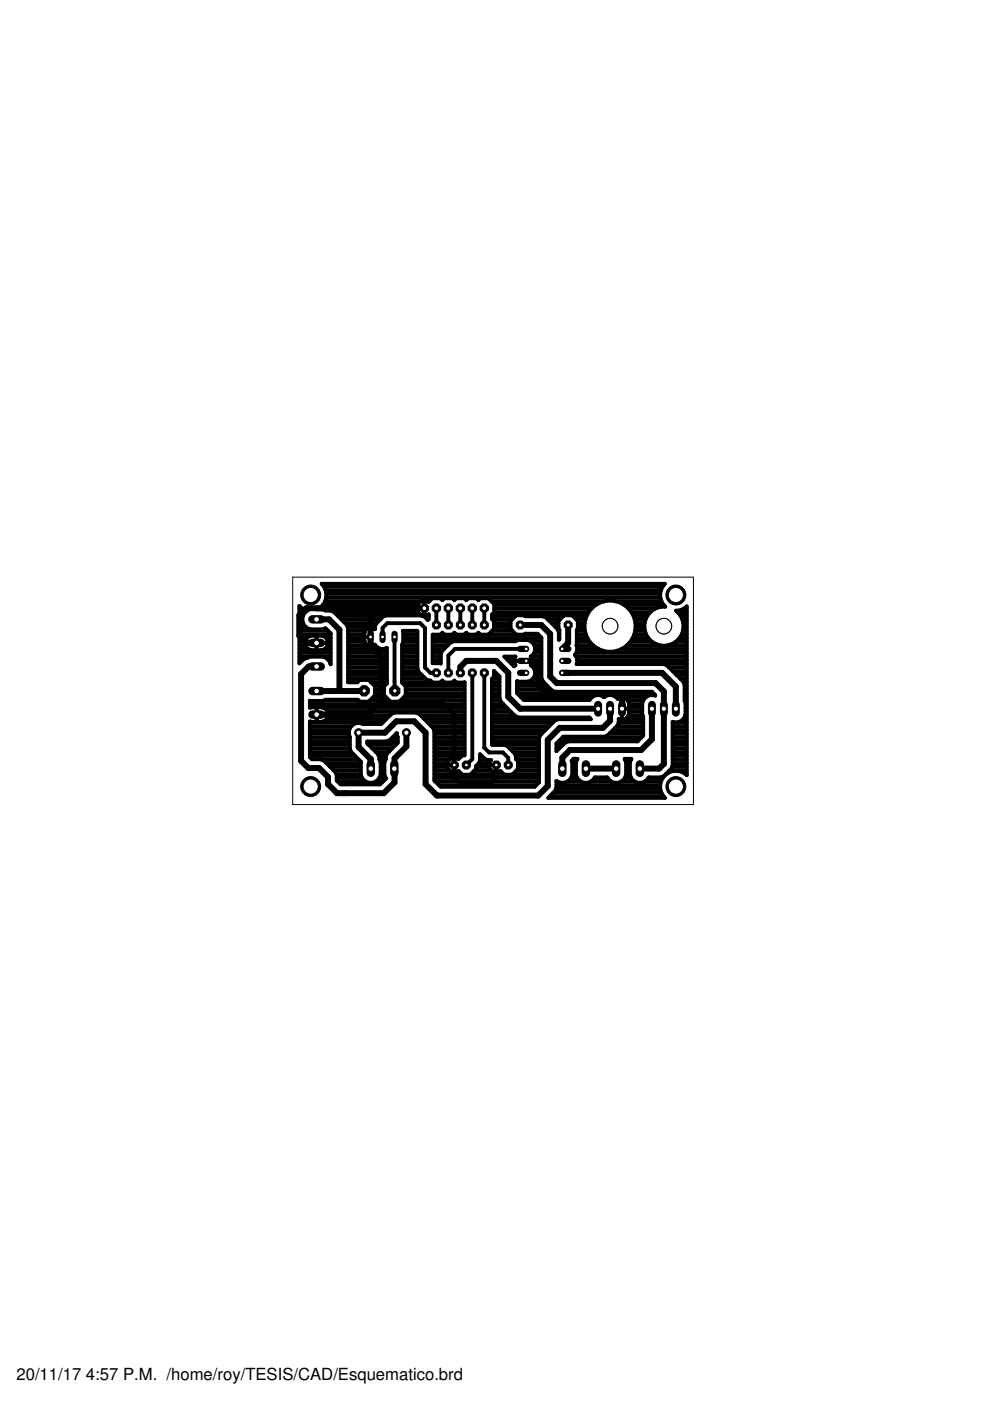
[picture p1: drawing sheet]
<svg xmlns="http://www.w3.org/2000/svg" width="210mm" height="297mm" viewBox="0 0 210 297" stroke-linecap="round" stroke-linejoin="round" font-family="sans-serif">
<defs><g id="words">
<g font-size="3.5">
<text x="3.5" y="292.5">20/11/17</text>
<text x="18.2" y="292.5">4:57 P.M. /home/roy/TESIS/CAD/Esquematico.brd</text>
</g>
</g></defs>
<g fill="none" stroke="#000" stroke-width=".83">
<path d="M63.5 139.2h6.6M63.5 137.6h1.9M63.5 133.7h6M63.5 140h.7M63.5 138.4h6.6M63.5 136.8h1.2M63.5 136.1h1.2M63.5 135.3h1.6M63.5 134.5h6.6M63.5 132.9h1.4M63.5 132.1h.8M63.5 131.4h.6"/>
<path d="M63.5 130.6h.7M63.5 129.8h1.2M63.5 129h.7M64.7 136.3h4.9M65 135.3l.8-.5h2.3a1.55 1.55 0 0 1 1.5 1.5 1.55 1.55 0 0 1-1.5 1.6h-2a1.56 1.56 0 0 1-1.1-2.6zM65.8 139.2a4.9 4.9 0 0 0-2.3 1.5v-12.2l1.1 .8 .6 .1a2.13 2.13 0 0 0-1.1 2.2 2.13 2.13 0 0 0 1.7 1.8h2.6l.6-.2 1.1 1.1v6.5l-.3-.7-.6-.6-.8-.3M67.1 134.8v3.1M67.1 137.6h.1M67.1 136.8h.1M67.1 136.1h.1M67.1 135.3h.1M67.5 129h20.9"/>
<path d="M68.5 128.2h20M68.7 124.4h71.8M68.9 137.6h1.2M69 127.5h20.3M69 125.1h71.1M69.2 135.3h.9M69.2 126.7h70.8M69.2 125.9h70.8M69.5 136.8h.6M69.6 136.1h.5M69.6 140h.5M70.9 129.8h17.7"/>
<path d="M71.6 130.6h10M72.4 131.4h8.2M73.2 132.1h6.6M73.7 132.9h5.8M73.8 139.2h8.2M73.8 137.6h8.2M73.8 133.7h3.6M73.8 140h8.2M73.8 138.4h8.2M73.8 136.8h4.1M73.8 136.1h3.5M73.8 135.3h3.4"/>
<path d="M73.8 134.5h3.4M77.2 135h1.4M77.9 136.8l.6 .2 .7-.2M78.6 133.1v3.9M78.6 133.7h.1M78.6 136.8h.1M78.6 136.1h.1M78.6 135.3h.1M78.6 134.5h.1M79.2 136.8l.3-.1 .5 .6 .7 .3M79.2 136.8h.4M79.5 133.4a1.33 1.33 0 0 0-1.4-.2 1.33 1.33 0 0 0-.9 1.1l.1 1.7 .6 .8"/>
<path d="M79.5 133.4h.1M81.1 135v-1.9l1-1h7l1 1v8.4l1.1 1.2h1.3M83.7 135v11.5M85.3 139.2h3.2M85.3 137.6h3.2M85.3 140h3.2M85.3 138.4h3.2M85.3 136.8h3.2M85.5 136.1l-.1-2.3h3.1v8l.2 .6 1.6 1.6 .9 .3 .5 .4h1.7l.4-.4 .4 .4h1.7l.4-.4 .5 .4h1.7v15.4h-.5l-.8 .9-.2-.3h-1.3l-.9 .9v1.2l.9 .9h1.3l.2-.3 .8 .9h1.7l1.2-1.3v-.6l.6-.5 .3-.7v-1.3l.5 .6M85.5 136.1l-.2 .6v7.8v.3l.7 .7v1.9l-1.3 1.4h-1.9l-1.4-1.4v-1.9a1.43 1.43 0 0 0 .6-1.3v-6.8l-.5 .2M85.5 136.1h3M85.5 135.3h3"/>
<path d="M85.5 134.5h3M88.4 128.9h1.6M89.4 130.5l.6 .2 .7 .7 .2-.2v-.9l-.3 .2h-8.8a5.6 5.6 0 0 0-2.3 2.3v.6M89.6 130.6h1.3M90 127.4v3.1M90 129.8h.1M90 129h.1M90 128.2h.1M90 127.5h.1M90.6 131.4h.2M90.7 127.5h.3M91.7 139.2h1.8"/>
<path d="M91.7 137.6h2.4M91.7 140h1.8M91.7 138.4h1.9M91.7 136.8h3.2M91.7 136.1h4.2M91.7 135.3h23.1M92.5 128.9v3.6M93.5 134.5h.6M95.1 128.9v3.6M96 134.5h.7M97.6 128.9v3.6M98.5 134.5h.7"/>
<path d="M100.1 128.9v3.6M101.1 134.5h.7M102.7 128.9v3.6M103.6 134.5h5.8M104.2 127.5h24M104.3 130.6h5M104.4 133.7h4.2M104.5 131.4h4M104.7 132.9h3.5M104.7 132.1h3.5M104.8 129.8l-.5 .5v.9l.4 .5v1.6l-1.2 1.3h-1.7l-.4-.4-.4 .4h-1.7l-.4-.4-.4 .4h-1.7l-.5-.4-.4 .4h-1.7l-.4-.4-.4 .4h-1.7v6l1.8 .1v-2l.2-.7 1.8-1.8 .6-.2h13.2l.6-.3h2.1a1.91 1.91 0 0 1 1.5 1.5 1.91 1.91 0 0 1-.9 2M104.8 129.8v-1.7l-1.3-1.2h-1.7l-.4 .4-.4-.4h-1.7l-.4 .4-.4-.4h-1.8l-.4 .4-.4-.4h-1.7l-.4 .4-.4-.4h-1.7l-.8 .7-.3-.2h-1.3l-.9 .9v1.3l.9 .9"/>
<path d="M104.8 129.8h20M104.8 129h20.6M104.8 128.2h21.5M106.9 139.2h2.4a1.32 1.32 0 0 0 0 1.8l-.3 .3zM107.7 140h1.2M111.2 134.5h2.9M111.3 130.6h8.2M111.6 137.6h-15.1l-1.4 1.4v3.7M112.6 139.2h2.2M112.6 139.2h-.1a1.32 1.32 0 0 1 0 1.8 1.88 1.88 0 0 1 1 2 1.88 1.88 0 0 1-1.5 1.5l-2.4-.1v2.6M112.7 136.1h2.1M112.9 140h1.9"/>
<path d="M113.3 138.4h1.5M113.3 136.8h1.5M113.5 137.6h1.3M116.2 131.4h2.5M117 132.1h1.4M117.8 132.9h.6M118.4 133.7h.2M118.5 135.3h.1M118.5 134.5h.1M121.5 130.6h2.9M122.2 139.2h23.4M122.2 138.4h23.4"/>
<path d="M122.2 136.9a1.7 1.7 0 0 1-.3 2 1.7 1.7 0 0 1 .4 1.9h18.5l.6 .3 3.5 3.4 .3 .7v3.3M122.2 136.9l.1-3.3 .2-.3v-1.6l-1.2-1.2h-1.7l-1.2 1.2v1.6l.2 .3-.1 2.1v-1.7l-.3-.6-2.4-2.5-.7-.2h-3.7l-.3-.2h-1.6l-1.3 1.2v1.6l1.3 1.3h1.6l.3-.2h2.6l.8 .8v8.6l.3 .7 1.9 1.9 .7 .3h20.5l.7 .8a2.05 2.05 0 0 0-2.7 1.5v2.5l.2 .5v4l-1.2 1.2h-14.7l-.7 .3-1.8 1.8v-1.7l1.4-1.4h8.8l.7-.3 2-2 .3-.7v-.8M122.2 136.8h3.6M122.2 131.4h1.9M122.3 133.7h1.7M122.3 136.1h2.7M122.3 135.3h2.2M122.3 134.5h1.9M122.4 137.6h4.5M122.4 140h23.2M122.5 132.9h1.4M122.5 132.1h1.4"/>
<path d="M125 136.1a5.5 5.5 0 0 1 .7-7.4 5.5 5.5 0 0 1 7.3 0 5.5 5.5 0 0 1 .7 7.4M125 136.1a5.4 5.4 0 0 0 8.7 0M130.5 127.5h9.7M131.7 137.6h13.9M132.3 128.2h8.4M132.9 136.8h7.1M133.3 129h5.7M133.7 136.1h4.5M133.9 129.8h4M134.1 135.3h3.3M134.3 130.6h2.9M134.5 134.5h2.5"/>
<path d="M134.6 131.4h2.3M134.7 133.7h2M134.7 132.9h1.9M134.7 132.1h2M138.2 136.1a4.2 4.2 0 0 1-1.3-4.8 4.2 4.2 0 0 1 4.2-2.7 3.3 3.3 0 0 1-.1-4.8h-72.8a3.3 3.3 0 0 1-1 5.4l2.9 .3 .7 .3 2.7 2.7 .3 .7v11.5h2l.5-.5h1.9l1.3 1.3v1.9l-1.3 1.4h-1.9l-.4-.4h-6.8l-.6 .2h-2.8v1.5l2.5-.2a1.56 1.56 0 0 1 1.4 1.6 1.56 1.56 0 0 1-1.4 1.6l-2.5-.1v7.5l.4 .5h1.9l.7 .3 2.4 2.4 .3 .7v1.1l.8 .8h8.4l1.2-1.2-.3-.8v-2.7l.6-1.9 2.2-2.2v-1.2l-.2-.9-1.4 1.5-.7 .3h-4.1v.4l2.3 2.3 .3 1.1M138.2 136.1a4.2 4.2 0 0 0 5.9-.8 4.2 4.2 0 0 0-.8-5.8 2.9 2.9 0 0 0 2.3-.9v35.8a3.3 3.3 0 0 0-4.2-.4 3.3 3.3 0 0 0-1.2 4M141.5 136.8h4.1M143.3 136.1h2.3M143.7 129.8h1.9M144.1 135.3h1.5M144.3 130.6h1.3M144.5 134.5h1.1"/>
<path d="M144.7 131.4h.9M144.8 133.7h.8M144.9 132.1h.7M144.9 132.9h.7M145 129h.6M65.7 157.9h8.5M65.7 159.5h8.8M65.7 158.7h8.5M65.7 157.1h8.5M65.7 156.3h8.5M65.7 155.6h8.3M65.7 154.8h8.3"/>
<path d="M65.7 154h8.8M65.7 153.2h15.4M65.7 149.3h32.8M67.1 149.9v3.2M67.1 151.5h2.5M67.1 152.4h.1M67.1 151.7h.1M67.1 150.9h.1M67.1 150.1h.1M68.6 148.5h7.5M68.7 150.1h29.8M69.3 152.4h12.6"/>
<path d="M69.5 150.9h29M69.6 151.7h13.1M70.1 140.7h.1M73.8 143.8h8.2M73.8 143.1h8.2M73.8 142.3h8.2M73.8 141.5h8.2M73.8 140.7h8.2M78.1 157.9h5.8M78.4 148.5h4.1M78.6 144.6h3.4M78.9 158.7h4.2"/>
<path d="M79.2 147.8h2.6M79.4 145.4h2.1M79.5 147h1.9M79.5 146.2h1.9M79.7 159.5h2.7M80.9 148.6l.3 .4h12.6l2.5 2.5v13.4l1.3 1.2h6.5l1.1-1.1v-2.8h-1.5M82.2 157.1h2.1M83.2 156.3h1.1M84 155.6h.1M84.9 148.5h13.6M85.3 143.8h4.9M85.3 143.1h4.1"/>
<path d="M85.3 142.3h3.4M85.3 141.5h3.2M85.3 140.7h3.2M85.3 144.6h6.3M85.7 147.8h12.8M85.9 145.4h12.6M86 147h12.5M86 146.2h12.5M89.2 151.7h9.3M90 152.4h8.5M90.7 153.2h7.8M91.5 154h7"/>
<path d="M92 154.8h6.5M92.1 157.9h6.4M92.1 159.5h6.4M92.1 158.7h6.4M92.1 157.1h6.4M92.1 156.3h6.4M92.1 155.6h6.4M93.5 144.6h.6M96 144.6h.7M100.1 142.7v18.2l-1.2 1.3M102.7 142.7v15.8l1 1h2.9l1.2 1.2v1.5M104.3 144.6h1.6"/>
<path d="M104.3 157.1h10M104.3 156.3h10M104.3 155.6h10.5M104.3 154.8h11.3M104.3 154h12.1M104.3 153.2h12.9M104.3 152.4h20.9M104.3 151.7h4.8M104.3 150.9h4M104.3 150.1h3.2M104.3 149.3h2.4M104.3 148.5h1.8"/>
<path d="M104.3 147.8h1.6M104.3 147h1.6M104.3 146.2h1.6M104.3 145.4h1.6M104.4 143.8h1.5M104.7 143.1h.9M104.7 142.3h.1M106.7 149.3l-.5-.5-.3-.7v-4.7l-1.2-1.1v1.2l-.4 .4v13.9l10 .1M106.7 149.3l2.5 2.5 .7 .3h15.1l.3 .4h-7l-.7 .3-3 3-.3 .7v9.4l-1 .9h-19.9l-1.3-1.3v-10.5l-.3-.7-2.9-2.9-.7-.3h-4.5l-.7 .3-2.2 2.1h-3.9a2.04 2.04 0 0 0-2.4 .4 2.04 2.04 0 0 0-.3 2.4v2.5l.2 .6 2.1 2.1v2.8a2.15 2.15 0 0 0 2.1 1.7 2.15 2.15 0 0 0 2.1-1.7v-2.7l-.2-.6M106.9 157.9a5.6 5.6 0 0 1 2.5 2.5v.5l.4 .5v1.6l-1.2 1.3h-1.7l-.8-.9-.3 .3h-1.2l-.9-.9v-1.2l.4-.4h-.7l-.6-.3-.5-.4M108.1 158.7h6.2M108.5 140.7h.6"/>
<path d="M108.8 159.5h5.5M108.9 140.1h4M109.6 144.6h5.7M109.6 147l1.5 1.4h13.9a2.04 2.04 0 0 1 3.1-.6 2 2 0 0 1 2.9 .4 1.48 1.48 0 0 1 2.4 1.1M109.6 147h28.9M109.6 146.2h7.2M109.6 145.4h6.4M110.4 147.8h15.2M111.6 140.1h.1M112.7 140.7h2.1M113 143.8h1.8M113.1 141.5h1.7"/>
<path d="M113.4 143.1h1.4M113.5 142.3h1.3M118 157.9h1.3M118 158.7h.6M118.5 157.1h16.7M119.3 156.3h16.7M122.3 140.7h23.3M128 147.8h.1M129.2 155.6h7.2M129.4 155.4h.1M130 154.8h6.4M130.4 154.4h.1"/>
<path d="M130.6 147.8h6.4M130.8 154h5.6M131.2 153.2h5.2M131.2 152.4h.1M131.9 147.9v4.7M131.9 150.3h1.5M131.9 152.4h.1M131.9 151.7h.1M131.9 150.9h.1M131.9 150.1h.1M131.9 149.3h.1M131.9 148.5h.1"/>
<path d="M132.6 152.4h3.8M133.1 148.5h3.3M133.3 151.7h2.9M133.4 149.3v1.9a1.48 1.48 0 0 1-2.2 1.2M133.4 150.9h2.8M133.4 150.1h2.8M133.4 149.3h2.8M141.9 141.5h3.7M142.6 157.9h3M142.6 159.5h3M142.6 158.7h3M142.6 157.1h3"/>
<path d="M142.6 156.3h3M142.6 155.6h3M142.6 154.8h3M142.6 154h3M142.6 153.2h3M142.6 142.3h3M143.4 143.1h2.2M144.2 143.8h1.4M144.9 152.4h.7M144.9 144.6h.7M145.2 148.5l.2 .5v2.5a2.06 2.06 0 0 1-2.8 1.6v9.2l-.3 .7-1.5 1.5-.7 .3h-2.6a2.13 2.13 0 0 1-2.2 1.2 2.13 2.13 0 0 1-1.8-1.7v-2.7l.4-.7h-1.5l.4 .7v2.7a2.13 2.13 0 0 1-1.8 1.7 2.13 2.13 0 0 1-2.2-1.2h-2.7a2.13 2.13 0 0 1-2.2 1.2 2.13 2.13 0 0 1-1.8-1.7v-2.7l.3-.7h-.8l-.4 .4 .1 .3v2.7a2.15 2.15 0 0 1-3.3 1.3v1.4l-.3 .7-1.5 1.5h24.8l-.3-.4M145.2 148.5h.4"/>
<path d="M145.2 147.8h.4M145.2 147h.4M145.2 146.2h.4M145.2 145.4h.4M145.3 151.7h.3M145.4 150.9h.2M145.4 150.1h.2M145.4 149.3h.2M65.7 160.3h9.5M68.1 161h7.9M69.2 161.8h7.3M70 162.6h6.5"/>
<path d="M70.8 163.4h5.7M71.3 164.1h5.2M71.4 164.9h5.4M71.6 165.7h6M79.7 165.7h1.5M80.3 160.3h1.6M80.5 164.9h1.3M80.5 161h1.2M80.7 164.1h.8M80.7 163.4h.8M80.7 162.6h.8M80.7 161.8h.8"/>
<path d="M92.1 164.9h22.2M92.1 164.1h5.8M92.1 163.4h3.3M92.1 162.6h2.7M92.1 161.8h2.7M92.1 161h3.3M92.1 160.3h5.8M92.3 165.7h22M93.1 166.5h20.6M94.8 162.2h1.6M96.3 163.4h.1M96.3 162.6h.1"/>
<path d="M96.3 161.8h.1M96.3 161h.1M99.8 164.1h7M100.6 163.4h3.7M100.9 162.6h2.8M101.5 161.8h2.2M101.8 161h1.3M101.8 160.3h.3M102.3 160.5h.1M105.2 163.4h.1M105.2 162.6h.1M108.7 164.1h5.6"/>
<path d="M109.3 160.3h5M109.5 163.4h4.8M109.5 161h4.8M109.8 162.6h4.5M109.8 161.8h4.5M116.6 168.8h24.1M117.3 168h22.9M117.9 167.3h22.1M118 166.5h22M118 165.7h.2M120.3 165.7h2.9M121.1 164.9h1.3"/>
<path d="M121.3 164.1h.8M121.3 163.4h.8M121.3 162.6h.8M121.3 161.8h.8M121.5 161h.9M125.3 165.7h4.3M126.1 164.9h2.7M131.7 165.7h2.9M132.5 164.9h1.3M132.5 161h1.3M132.8 164.1h.7M132.8 163.4h.7"/>
<path d="M132.8 162.6h.7M132.8 161.8h.7M136.7 165.7h3.4M137.5 164.9h3M140.2 168l.5 .8M141.2 164.1h.1M142 163.4h3.6M142.5 162.6h3.1M142.6 161.8h3M142.6 161h3M142.6 160.3h3M145.4 164.1h.2"/>
</g>
<g fill="none" stroke="#000" stroke-width="1.3">
<path d="M67.1 131.3h2.7l2.2 2.2v12.9l.1 .1M78.6 128.9v8.2l2.3 2.3v9.2l-2.9 2.9h-10.9M90 128.9h-25l-1.5 1.6v4.3l1.5 1.5h2.1M110.3 132.5h4.4l1.9 1.9v9l1.4 1.4h21l1.8 1.8v15.3l-1.1 1.1h-4M120.5 132.5v3.8l-1.3 1.3M67.1 141.3h-1.7l-1.6 1.6v18.4l1.6 1.5h2.2l2 1.9v1.6l1.9 1.9h9.9l2.3-2.3v-5.1l2.5-2.5v-3M77.2 146.5h-10.1M97.6 142.7v-1.3l1.3-1.3h6.3l2.6 2.6v5l2.5 2.6h16.5M111.6 140.1h1.4l1.4 1.4v4l1.6 1.6h14.7l1.2 1.2v2M119.2 142.7h21.2l2.9 2.9v4.7M129.3 150.3v2.5l-1.5 1.5h-9.1l-2.6 2.6v9.7l-2 2.1h-21.5l-2.4-2.4v-11l-2.4-2.4h-3.8l-2.4 2.4h-5.6v3.1l2.6 2.6v2v-2.1M138.2 150.3v6.4l-2.3 2.3h-15.1l-1.6 1.6v2.4"/>
<path d="M124.2 163h6.4"/>
</g>
<path d="M66.2 131.3h1.8" fill="none" stroke="#000" stroke-width="1.8"/>
<circle cx="67.1" cy="131.3" r=".59" fill="#fff" stroke="#000" stroke-width=".21"/>
<path d="M66.2 136.3h1.8" fill="none" stroke="#000" stroke-width="1.8"/>
<circle cx="67.1" cy="136.3" r=".59" fill="#fff" stroke="#000" stroke-width=".21"/>
<path d="M66.2 141.3h1.8" fill="none" stroke="#000" stroke-width="1.8"/>
<circle cx="67.1" cy="141.3" r=".59" fill="#fff" stroke="#000" stroke-width=".21"/>
<path d="M130.6 162.1v1.8" fill="none" stroke="#000" stroke-width="1.8"/>
<circle cx="130.6" cy="163" r=".59" fill="#fff" stroke="#000" stroke-width=".21"/>
<path d="M135.7 162.1v1.8" fill="none" stroke="#000" stroke-width="1.8"/>
<circle cx="135.7" cy="163" r=".59" fill="#fff" stroke="#000" stroke-width=".21"/>
<path d="M78.6 162.1v1.8" fill="none" stroke="#000" stroke-width="1.8"/>
<circle cx="78.6" cy="163" r=".59" fill="#fff" stroke="#000" stroke-width=".21"/>
<path d="M83.6 162.1v1.8" fill="none" stroke="#000" stroke-width="1.8"/>
<circle cx="83.6" cy="163" r=".59" fill="#fff" stroke="#000" stroke-width=".21"/>
<circle cx="76" cy="155.3" r=".85" fill="#000" stroke="#000" stroke-width=".21"/>
<circle cx="76" cy="155.3" r=".55" fill="#fff" stroke="#000" stroke-width=".21"/>
<circle cx="86.2" cy="155.3" r=".85" fill="#000" stroke="#000" stroke-width=".21"/>
<circle cx="86.2" cy="155.3" r=".55" fill="#fff" stroke="#000" stroke-width=".21"/>
<circle cx="90" cy="128.9" r=".96" fill="#000" stroke="#000" stroke-width=".21"/>
<circle cx="90" cy="128.9" r=".51" fill="#fff" stroke="#000" stroke-width=".21"/>
<circle cx="92.5" cy="128.9" r=".96" fill="#000" stroke="#000" stroke-width=".21"/>
<circle cx="92.5" cy="128.9" r=".51" fill="#fff" stroke="#000" stroke-width=".21"/>
<circle cx="95.1" cy="128.9" r=".96" fill="#000" stroke="#000" stroke-width=".21"/>
<circle cx="95.1" cy="128.9" r=".51" fill="#fff" stroke="#000" stroke-width=".21"/>
<circle cx="97.6" cy="128.9" r=".96" fill="#000" stroke="#000" stroke-width=".21"/>
<circle cx="97.6" cy="128.9" r=".51" fill="#fff" stroke="#000" stroke-width=".21"/>
<circle cx="100.1" cy="128.9" r=".96" fill="#000" stroke="#000" stroke-width=".21"/>
<circle cx="100.1" cy="128.9" r=".51" fill="#fff" stroke="#000" stroke-width=".21"/>
<circle cx="102.7" cy="128.9" r=".96" fill="#000" stroke="#000" stroke-width=".21"/>
<circle cx="102.7" cy="128.9" r=".51" fill="#fff" stroke="#000" stroke-width=".21"/>
<circle cx="107.8" cy="162.2" r=".92" fill="#000" stroke="#000" stroke-width=".21"/>
<circle cx="107.8" cy="162.2" r=".4" fill="#fff" stroke="#000" stroke-width=".21"/>
<circle cx="105.2" cy="162.2" r=".92" fill="#000" stroke="#000" stroke-width=".21"/>
<circle cx="105.2" cy="162.2" r=".4" fill="#fff" stroke="#000" stroke-width=".21"/>
<circle cx="98.9" cy="162.2" r=".92" fill="#000" stroke="#000" stroke-width=".21"/>
<circle cx="98.9" cy="162.2" r=".4" fill="#fff" stroke="#000" stroke-width=".21"/>
<circle cx="96.3" cy="162.2" r=".92" fill="#000" stroke="#000" stroke-width=".21"/>
<circle cx="96.3" cy="162.2" r=".4" fill="#fff" stroke="#000" stroke-width=".21"/>
<path d="M110.3 137.6h1.3" fill="none" stroke="#000" stroke-width="1.3"/>
<circle cx="111.6" cy="137.6" r=".4" fill="#fff" stroke="#000" stroke-width=".21"/>
<path d="M110.3 140.1h1.3" fill="none" stroke="#000" stroke-width="1.3"/>
<circle cx="111.6" cy="140.1" r=".4" fill="#fff" stroke="#000" stroke-width=".21"/>
<path d="M119.2 140.1h1.3" fill="none" stroke="#000" stroke-width="1.3"/>
<circle cx="119.2" cy="140.1" r=".4" fill="#fff" stroke="#000" stroke-width=".21"/>
<path d="M119.2 137.6h1.3" fill="none" stroke="#000" stroke-width="1.3"/>
<circle cx="119.2" cy="137.6" r=".4" fill="#fff" stroke="#000" stroke-width=".21"/>
<path d="M110.3 142.7h1.3" fill="none" stroke="#000" stroke-width="1.3"/>
<circle cx="111.6" cy="142.7" r=".4" fill="#fff" stroke="#000" stroke-width=".21"/>
<path d="M119.2 142.7h1.3" fill="none" stroke="#000" stroke-width="1.3"/>
<circle cx="119.2" cy="142.7" r=".4" fill="#fff" stroke="#000" stroke-width=".21"/>
<path d="M126.8 149.4v1.7" fill="none" stroke="#000" stroke-width="1.7"/>
<circle cx="126.8" cy="150.3" r=".55" fill="#fff" stroke="#000" stroke-width=".21"/>
<path d="M129.3 149.4v1.7" fill="none" stroke="#000" stroke-width="1.7"/>
<circle cx="129.3" cy="150.3" r=".55" fill="#fff" stroke="#000" stroke-width=".21"/>
<path d="M131.9 149.4v1.7" fill="none" stroke="#000" stroke-width="1.7"/>
<circle cx="131.9" cy="150.3" r=".55" fill="#fff" stroke="#000" stroke-width=".21"/>
<circle cx="97.6" cy="142.7" r=".92" fill="#000" stroke="#000" stroke-width=".21"/>
<circle cx="97.6" cy="142.7" r=".44" fill="#fff" stroke="#000" stroke-width=".21"/>
<circle cx="97.6" cy="132.5" r=".92" fill="#000" stroke="#000" stroke-width=".21"/>
<circle cx="97.6" cy="132.5" r=".44" fill="#fff" stroke="#000" stroke-width=".21"/>
<circle cx="95.1" cy="142.7" r=".92" fill="#000" stroke="#000" stroke-width=".21"/>
<circle cx="95.1" cy="142.7" r=".44" fill="#fff" stroke="#000" stroke-width=".21"/>
<circle cx="95.1" cy="132.5" r=".92" fill="#000" stroke="#000" stroke-width=".21"/>
<circle cx="95.1" cy="132.5" r=".44" fill="#fff" stroke="#000" stroke-width=".21"/>
<circle cx="110.3" cy="132.5" r=".92" fill="#000" stroke="#000" stroke-width=".21"/>
<circle cx="110.3" cy="132.5" r=".44" fill="#fff" stroke="#000" stroke-width=".21"/>
<circle cx="120.5" cy="132.5" r=".92" fill="#000" stroke="#000" stroke-width=".21"/>
<circle cx="120.5" cy="132.5" r=".44" fill="#fff" stroke="#000" stroke-width=".21"/>
<circle cx="92.5" cy="142.7" r=".92" fill="#000" stroke="#000" stroke-width=".21"/>
<circle cx="92.5" cy="142.7" r=".44" fill="#fff" stroke="#000" stroke-width=".21"/>
<circle cx="92.5" cy="132.5" r=".92" fill="#000" stroke="#000" stroke-width=".21"/>
<circle cx="92.5" cy="132.5" r=".44" fill="#fff" stroke="#000" stroke-width=".21"/>
<circle cx="102.7" cy="142.7" r=".92" fill="#000" stroke="#000" stroke-width=".21"/>
<circle cx="102.7" cy="142.7" r=".44" fill="#fff" stroke="#000" stroke-width=".21"/>
<circle cx="102.7" cy="132.5" r=".92" fill="#000" stroke="#000" stroke-width=".21"/>
<circle cx="102.7" cy="132.5" r=".44" fill="#fff" stroke="#000" stroke-width=".21"/>
<circle cx="100.1" cy="142.7" r=".92" fill="#000" stroke="#000" stroke-width=".21"/>
<circle cx="100.1" cy="142.7" r=".44" fill="#fff" stroke="#000" stroke-width=".21"/>
<circle cx="100.1" cy="132.5" r=".92" fill="#000" stroke="#000" stroke-width=".21"/>
<circle cx="100.1" cy="132.5" r=".44" fill="#fff" stroke="#000" stroke-width=".21"/>
<path d="M66.3 146.5h1.7" fill="none" stroke="#000" stroke-width="1.8"/>
<circle cx="67.1" cy="146.5" r=".59" fill="#fff" stroke="#000" stroke-width=".21"/>
<path d="M66.3 151.5h1.7" fill="none" stroke="#000" stroke-width="1.8"/>
<circle cx="67.1" cy="151.5" r=".59" fill="#fff" stroke="#000" stroke-width=".21"/>
<circle cx="83.7" cy="146.5" r="1.17" fill="#000" stroke="#000" stroke-width=".21"/>
<circle cx="83.7" cy="146.5" r=".47" fill="#fff" stroke="#000" stroke-width=".21"/>
<circle cx="77.2" cy="146.5" r="1.17" fill="#000" stroke="#000" stroke-width=".21"/>
<circle cx="77.2" cy="146.5" r=".47" fill="#fff" stroke="#000" stroke-width=".21"/>
<path d="M138.2 149.4v1.7" fill="none" stroke="#000" stroke-width="1.7"/>
<circle cx="138.2" cy="150.3" r=".55" fill="#fff" stroke="#000" stroke-width=".21"/>
<path d="M140.8 149.4v1.7" fill="none" stroke="#000" stroke-width="1.7"/>
<circle cx="140.8" cy="150.3" r=".55" fill="#fff" stroke="#000" stroke-width=".21"/>
<path d="M143.3 149.4v1.7" fill="none" stroke="#000" stroke-width="1.7"/>
<circle cx="143.3" cy="150.3" r=".55" fill="#fff" stroke="#000" stroke-width=".21"/>
<path d="M78.6 134.4v1.3" fill="none" stroke="#000" stroke-width="1.3"/>
<circle cx="78.6" cy="135" r=".4" fill="#fff" stroke="#000" stroke-width=".21"/>
<path d="M83.7 134.4v1.3" fill="none" stroke="#000" stroke-width="1.3"/>
<circle cx="83.7" cy="135" r=".4" fill="#fff" stroke="#000" stroke-width=".21"/>
<path d="M81.1 134.4v1.3" fill="none" stroke="#000" stroke-width="1.3"/>
<circle cx="81.1" cy="135" r=".4" fill="#fff" stroke="#000" stroke-width=".21"/>
<path d="M119.2 162.1v1.8" fill="none" stroke="#000" stroke-width="1.8"/>
<circle cx="119.2" cy="163" r=".59" fill="#fff" stroke="#000" stroke-width=".21"/>
<path d="M124.2 162.1v1.8" fill="none" stroke="#000" stroke-width="1.8"/>
<circle cx="124.2" cy="163" r=".59" fill="#fff" stroke="#000" stroke-width=".21"/>
<circle cx="143.3" cy="126.2" r="2.12" fill="#000" stroke="#000" stroke-width=".21"/>
<circle cx="143.3" cy="126.2" r="1.61" fill="#fff" stroke="#000" stroke-width=".21"/>
<circle cx="65.9" cy="126.2" r="2.12" fill="#000" stroke="#000" stroke-width=".21"/>
<circle cx="65.9" cy="126.2" r="1.61" fill="#fff" stroke="#000" stroke-width=".21"/>
<circle cx="65.9" cy="166.8" r="2.12" fill="#000" stroke="#000" stroke-width=".21"/>
<circle cx="65.9" cy="166.8" r="1.61" fill="#fff" stroke="#000" stroke-width=".21"/>
<circle cx="143.3" cy="166.8" r="2.12" fill="#000" stroke="#000" stroke-width=".21"/>
<circle cx="143.3" cy="166.8" r="1.61" fill="#fff" stroke="#000" stroke-width=".21"/>
<g fill="none" stroke="#000" stroke-width=".21">
<path d="M62.1 122.4h84.9v48.2h-84.9z"/>
<circle cx="129.3" cy="132.8" r="1.65"/>
</g>
<circle cx="129.3" cy="132.8" r="1.65" fill="#fff" stroke="#000" stroke-width=".21"/>
<circle cx="140.8" cy="132.8" r="1.65" fill="none" stroke="#000" stroke-width=".21"/>
<circle cx="140.8" cy="132.8" r="1.65" fill="#fff" stroke="#000" stroke-width=".21"/>
<use href="#words"/>
</svg>
